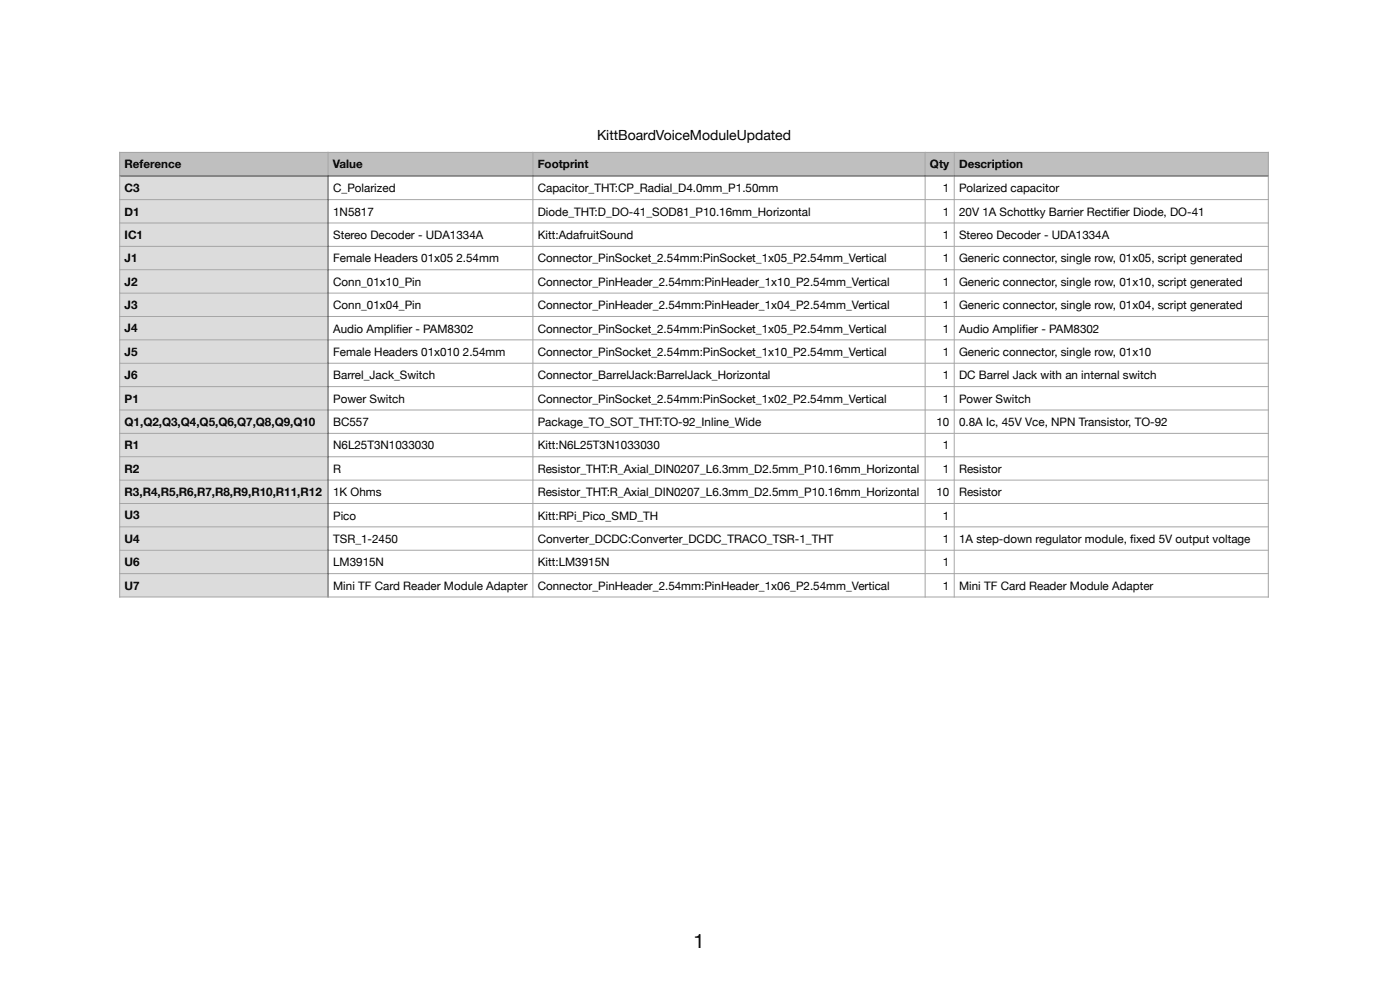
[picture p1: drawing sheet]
<svg xmlns="http://www.w3.org/2000/svg" width="424mm" height="300mm" viewBox="0 0 424 300" stroke-linecap="round" stroke-linejoin="round" font-family="sans-serif">
<defs><g id="words">
<text font-size="6" x="210.2" y="287.1">1</text>
<text font-size="4.2" x="181" y="42.4">KittBoardVoiceModuleUpdated</text>
<g font-size="3.5">
<text x="37.8" y="51">Reference</text>
<text x="100.9" y="51">Value</text>
<text x="163" y="51">Footprint</text>
<text x="281.9" y="51">Qty</text>
<text x="290.7" y="51">Description</text>
<text x="37.8" y="58.2">C3</text>
<text x="101" y="58.2">C_Polarized</text>
<text x="163" y="58.2">Capacitor_THT:CP_Radial_D4.0mm_P1.50mm</text>
<text x="285.8" y="58.2">1</text>
<text x="290.7" y="58.2">Polarized capacitor</text>
<text x="37.8" y="65.3">D1</text>
<text x="101" y="65.3">1N5817</text>
<text x="163" y="65.3">Diode_THT:D_DO-41_SOD81_P10.16mm_Horizontal</text>
<text x="285.8" y="65.3">1</text>
<text x="290.7" y="65.3">20V 1A Schottky Barrier Rectifi er Diode, DO-41</text>
<text x="37.8" y="72.4">IC1</text>
<text x="101" y="72.4">Stereo Decoder - UDA1334A</text>
<text x="163" y="72.4">Kitt:AdafruitSound</text>
<text x="285.8" y="72.4">1</text>
<text x="290.7" y="72.4">Stereo Decoder - UDA1334A</text>
<text x="37.8" y="79.5">J1</text>
<text x="101" y="79.5">Female Headers 01x05 2.54mm</text>
<text x="163" y="79.5">Connector_PinSocket_2.54mm:PinSocket_1x05_P2.54mm_Vertical</text>
<text x="285.8" y="79.5">1</text>
<text x="290.7" y="79.5">Generic connector, single row, 01x05, script generated</text>
<text x="37.8" y="86.5">J2</text>
<text x="101" y="86.6">Conn_01x10_Pin</text>
<text x="163" y="86.6">Connector_PinHeader_2.54mm:PinHeader_1x10_P2.54mm_Vertical</text>
<text x="285.8" y="86.6">1</text>
<text x="290.7" y="86.6">Generic connector, single row, 01x10, script generated</text>
<text x="37.8" y="93.6">J3</text>
<text x="101" y="93.6">Conn_01x04_Pin</text>
<text x="163" y="93.6">Connector_PinHeader_2.54mm:PinHeader_1x04_P2.54mm_Vertical</text>
<text x="285.8" y="93.6">1</text>
<text x="290.7" y="93.6">Generic connector, single row, 01x04, script generated</text>
<text x="37.8" y="100.7">J4</text>
<text x="101" y="100.7">Audio Amplifi er - PAM8302</text>
<text x="163" y="100.7">Connector_PinSocket_2.54mm:PinSocket_1x05_P2.54mm_Vertical</text>
<text x="285.8" y="100.7">1</text>
<text x="290.7" y="100.7">Audio Amplifi er - PAM8302</text>
<text x="37.8" y="107.8">J5</text>
<text x="101" y="107.8">Female Headers 01x010 2.54mm</text>
<text x="163" y="107.8">Connector_PinSocket_2.54mm:PinSocket_1x10_P2.54mm_Vertical</text>
<text x="285.8" y="107.8">1</text>
<text x="290.7" y="107.8">Generic connector, single row, 01x10</text>
<text x="37.8" y="114.9">J6</text>
<text x="101" y="114.9">Barrel_Jack_Switch</text>
<text x="163" y="114.9">Connector_BarrelJack:BarrelJack_Horizontal</text>
<text x="285.8" y="114.9">1</text>
<text x="290.7" y="114.9">DC Barrel Jack with an internal switch</text>
<text x="37.8" y="121.9">P1</text>
<text x="101" y="122">Power Switch</text>
<text x="163" y="122">Connector_PinSocket_2.54mm:PinSocket_1x02_P2.54mm_Vertical</text>
<text x="285.8" y="122">1</text>
<text x="290.7" y="122">Power Switch</text>
<text x="37.8" y="129">Q1,Q2,Q3,Q4,Q5,Q6,Q7,Q8,Q9,Q10</text>
<text x="101" y="129">BC557</text>
<text x="163" y="129">Package_TO_SOT_THT:TO-92_Inline_Wide</text>
<text x="283.8" y="129">10</text>
<text x="290.7" y="129">0.8A Ic, 45V Vce, NPN Transistor, TO-92</text>
<text x="37.8" y="136.1">R1</text>
<text x="101" y="136.1">N6L25T3N1033030</text>
<text x="163" y="136.1">Kitt:N6L25T3N1033030</text>
<text x="285.8" y="136.1">1</text>
<text x="37.8" y="143.2">R2</text>
<text x="101" y="143.2">R</text>
<text x="163" y="143.2">Resistor_THT:R_Axial_DIN0207_L6.3mm_D2.5mm_P10.16mm_Horizontal</text>
<text x="285.8" y="143.2">1</text>
<text x="290.7" y="143.2">Resistor</text>
<text x="37.8" y="150.3">R3,R4,R5,R6,R7,R8,R9,R10,R11,R12</text>
<text x="101" y="150.3">1K Ohms</text>
<text x="163" y="150.3">Resistor_THT:R_Axial_DIN0207_L6.3mm_D2.5mm_P10.16mm_Horizontal</text>
<text x="283.8" y="150.3">10</text>
<text x="290.7" y="150.3">Resistor</text>
<text x="37.8" y="157.3">U3</text>
<text x="101" y="157.4">Pico</text>
<text x="163" y="157.4">Kitt:RPi_Pico_SMD_TH</text>
<text x="285.8" y="157.4">1</text>
<text x="37.8" y="164.4">U4</text>
<text x="101" y="164.4">TSR_1-2450</text>
<text x="163" y="164.4">Converter_DCDC:Converter_DCDC_TRACO_TSR-1_THT</text>
<text x="285.8" y="164.4">1</text>
<text x="290.7" y="164.4">1A step-down regulator module, fi xed 5V output voltage</text>
<text x="37.8" y="171.5">U6</text>
<text x="101" y="171.5">LM3915N</text>
<text x="163" y="171.5">Kitt:LM3915N</text>
<text x="285.8" y="171.5">1</text>
<text x="37.8" y="178.6">U7</text>
<text x="101" y="178.6">Mini TF Card Reader Module Adapter</text>
<text x="163" y="178.6">Connector_PinHeader_2.54mm:PinHeader_1x06_P2.54mm_Vertical</text>
<text x="285.8" y="178.6">1</text>
<text x="290.7" y="178.6">Mini TF Card Reader Module Adapter</text>
</g>
</g></defs>
<g fill="#bec0bf">
<path d="M36.3 46.2h63.1v7.1h-63.1z"/>
<path d="M99.4 46.2h62.1v7.1h-62.1z"/>
<path d="M161.5 46.2h118.9v7.1h-118.9z"/>
<path d="M280.4 46.2h8.8v7.1h-8.8z"/>
<path d="M289.2 46.2h95.2v7.1h-95.2z"/>
</g>
<g fill="#dcdcdc">
<path d="M36.3 53.3h63.1v7.2h-63.1z"/>
<path d="M36.3 60.5h63.1v7h-63.1z"/>
<path d="M36.3 67.5h63.1v7.1h-63.1z"/>
<path d="M36.3 74.6h63.1v7.1h-63.1z"/>
<path d="M36.3 81.7h63.1v7.1h-63.1z"/>
<path d="M36.3 88.8h63.1v7.1h-63.1z"/>
<path d="M36.3 95.9h63.1v7h-63.1z"/>
<path d="M36.3 102.9h63.1v7.1h-63.1z"/>
<path d="M36.3 110h63.1v7.1h-63.1z"/>
<path d="M36.3 117.1h63.1v7.1h-63.1z"/>
<path d="M36.3 124.2h63.1v7.1h-63.1z"/>
<path d="M36.3 131.3h63.1v7h-63.1z"/>
<path d="M36.3 138.3h63.1v7.1h-63.1z"/>
<path d="M36.3 145.4h63.1v7.1h-63.1z"/>
<path d="M36.3 152.5h63.1v7.1h-63.1z"/>
<path d="M36.3 159.6h63.1v7.1h-63.1z"/>
<path d="M36.3 166.7h63.1v7h-63.1z"/>
<path d="M36.3 173.7h63.1v7.1h-63.1z"/>
</g>
<g fill="none" stroke="#a6a6a6" stroke-width=".3">
<path d="M36.1 46.2h348.5M36.3 46v135M99.4 46v7.1M161.5 46v135M280.4 46v135M289.2 46v135M384.4 46v135M36.1 60.5h348.5M36.1 67.5h348.5M36.1 74.6h348.5M36.1 81.7h348.5M36.1 88.8h348.5"/>
<path d="M36.1 95.9h348.5M36.1 102.9h348.5M36.1 110h348.5M36.1 117.1h348.5M36.1 124.2h348.5M36.1 131.3h348.5M36.1 138.3h348.5M36.1 145.4h348.5M36.1 152.5h348.5M36.1 159.6h348.5M36.1 166.7h348.5M36.1 173.7h348.5"/>
<path d="M36.1 180.8h348.5"/>
</g>
<path d="M36.1 53.3h348.5M99.4 53.1v127.9" fill="none" stroke="#404040" stroke-width=".3"/>
<use href="#words"/>
</svg>
